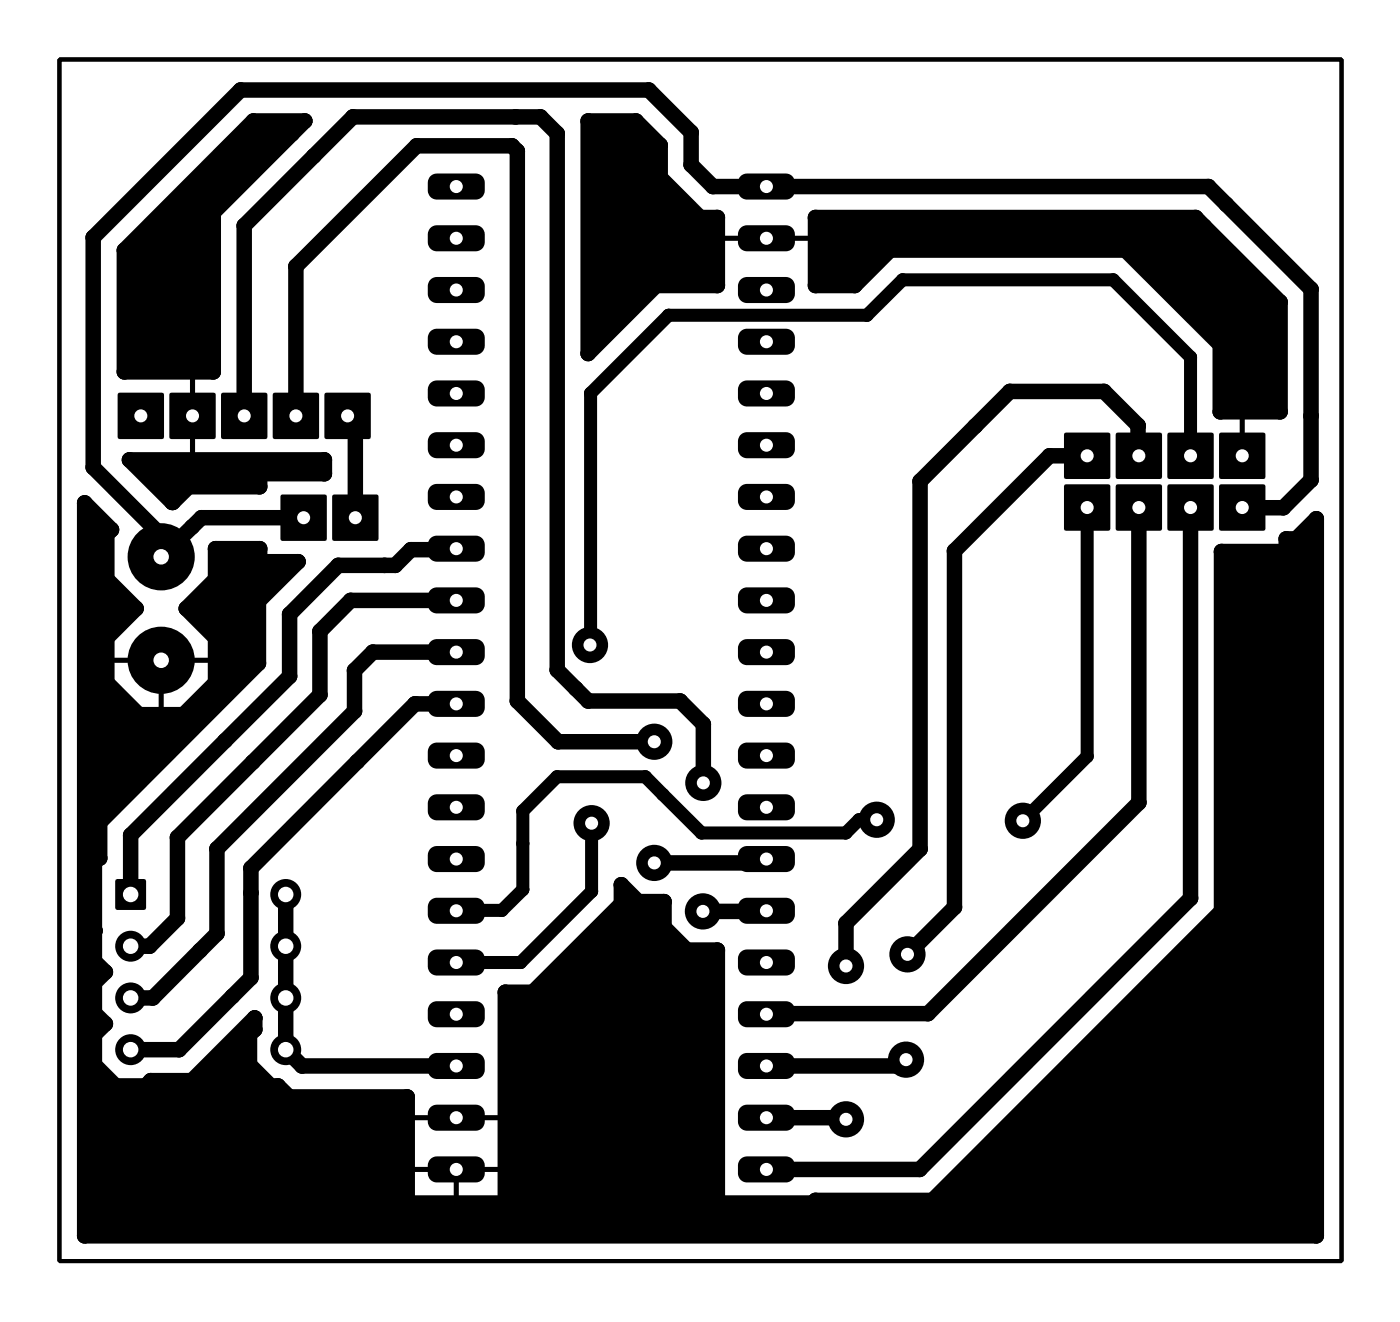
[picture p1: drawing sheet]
<svg xmlns="http://www.w3.org/2000/svg" width="69mm" height="65mm" viewBox="0 0 69 65" stroke-linecap="round" stroke-linejoin="round" font-family="sans-serif">
<g fill="#000">
<path d="M5.8 19.3h2.2v2.2h-2.2z" fill-rule="evenodd"/>
<path d="M8.3 19.3h2.3v2.2h-2.3z" fill-rule="evenodd"/>
<path d="M10.9 19.3h2.2v2.2h-2.2z" fill-rule="evenodd"/>
<path d="M13.4 19.3h2.2v2.2h-2.2z" fill-rule="evenodd"/>
<path d="M16 19.3h2.2v2.2h-2.2z" fill-rule="evenodd"/>
<path d="M21.1 18.8l.3-.1h2a.44 .44 0 0 1 .4 .4v.4a.44 .44 0 0 1-.4 .5h-2a.44 .44 0 0 1-.4-.5v-.5z" fill-rule="evenodd"/>
<path d="M21.1 16.3l.3-.2h2a.44 .44 0 0 1 .4 .5v.4a.44 .44 0 0 1-.4 .4h-2a.44 .44 0 0 1-.4-.4v-.5z" fill-rule="evenodd"/>
<path d="M21.1 13.7l.3-.1h2a.44 .44 0 0 1 .4 .4v.4a.44 .44 0 0 1-.4 .5h-2a.44 .44 0 0 1-.4-.5v-.5z" fill-rule="evenodd"/>
<path d="M21.1 11.2l.3-.1h2a.44 .44 0 0 1 .4 .4v.4a.44 .44 0 0 1-.4 .4h-2a.44 .44 0 0 1-.4-.4v-.5z" fill-rule="evenodd"/>
<path d="M21.1 8.6l.3-.1h2a.44 .44 0 0 1 .4 .5v.4a.44 .44 0 0 1-.4 .4h-2a.44 .44 0 0 1-.4-.4v-.5z" fill-rule="evenodd"/>
<path d="M36.4 8.6l.3-.1h1.9a.44 .44 0 0 1 .5 .5v.4a.44 .44 0 0 1-.5 .4h-1.9a.44 .44 0 0 1-.4-.4v-.5z" fill-rule="evenodd"/>
<path d="M36.4 11.2l.3-.1h1.9a.44 .44 0 0 1 .5 .4v.4a.44 .44 0 0 1-.5 .4h-1.9a.44 .44 0 0 1-.4-.4v-.5z" fill-rule="evenodd"/>
<path d="M36.4 13.7l.3-.1h1.9a.44 .44 0 0 1 .5 .4v.4a.44 .44 0 0 1-.5 .5h-1.9a.44 .44 0 0 1-.4-.5v-.5z" fill-rule="evenodd"/>
<path d="M36.4 16.3l.3-.2h1.9a.44 .44 0 0 1 .5 .5v.4a.44 .44 0 0 1-.5 .4h-1.9a.44 .44 0 0 1-.4-.4v-.5z" fill-rule="evenodd"/>
<path d="M36.4 18.8l.3-.1h1.9a.44 .44 0 0 1 .5 .4v.4a.44 .44 0 0 1-.5 .5h-1.9a.44 .44 0 0 1-.4-.5v-.5z" fill-rule="evenodd"/>
<path d="M13.8 24.3h2.2v2.2h-2.2z" fill-rule="evenodd"/>
<path d="M16.3 24.3h2.3v2.2h-2.3z" fill-rule="evenodd"/>
<path d="M21.1 39.1l.3-.1h2a.44 .44 0 0 1 .4 .4v.4a.44 .44 0 0 1-.4 .5h-2a.44 .44 0 0 1-.4-.5v-.5z" fill-rule="evenodd"/>
<path d="M21.1 36.6l.3-.1h2a.44 .44 0 0 1 .4 .4v.4a.44 .44 0 0 1-.4 .4h-2a.44 .44 0 0 1-.4-.4v-.5z" fill-rule="evenodd"/>
<path d="M21.1 34l.3-.1h2a.44 .44 0 0 1 .4 .5v.4a.44 .44 0 0 1-.4 .4h-2a.44 .44 0 0 1-.4-.4v-.5z" fill-rule="evenodd"/>
<path d="M21.1 31.5l.3-.1h2a.44 .44 0 0 1 .4 .4v.4a.44 .44 0 0 1-.4 .5h-2a.44 .44 0 0 1-.4-.5v-.5z" fill-rule="evenodd"/>
<path d="M21.1 29l.3-.2h2a.44 .44 0 0 1 .4 .5v.4a.44 .44 0 0 1-.4 .4h-2a.44 .44 0 0 1-.4-.4v-.5z" fill-rule="evenodd"/>
<path d="M21.1 26.4l.3-.1h2a.44 .44 0 0 1 .4 .4v.4a.44 .44 0 0 1-.4 .5h-2a.44 .44 0 0 1-.4-.5v-.5z" fill-rule="evenodd"/>
<path d="M21.1 23.9l.3-.1h2a.44 .44 0 0 1 .4 .4v.4a.44 .44 0 0 1-.4 .4h-2a.44 .44 0 0 1-.4-.4v-.5z" fill-rule="evenodd"/>
<path d="M21.1 21.3l.3-.1h2a.44 .44 0 0 1 .4 .5v.4a.44 .44 0 0 1-.4 .4h-2a.44 .44 0 0 1-.4-.4v-.5z" fill-rule="evenodd"/>
<path d="M36.4 21.3l.3-.1h1.9a.44 .44 0 0 1 .5 .5v.4a.44 .44 0 0 1-.5 .4h-1.9a.44 .44 0 0 1-.4-.4v-.5z" fill-rule="evenodd"/>
<path d="M36.4 23.9l.3-.1h1.9a.44 .44 0 0 1 .5 .4v.4a.44 .44 0 0 1-.5 .4h-1.9a.44 .44 0 0 1-.4-.4v-.5z" fill-rule="evenodd"/>
<path d="M36.4 26.4l.3-.1h1.9a.44 .44 0 0 1 .5 .4v.4a.44 .44 0 0 1-.5 .5h-1.9a.44 .44 0 0 1-.4-.5v-.5z" fill-rule="evenodd"/>
<path d="M36.4 29l.3-.2h1.9a.44 .44 0 0 1 .5 .5v.4a.44 .44 0 0 1-.5 .4h-1.9a.44 .44 0 0 1-.4-.4v-.5z" fill-rule="evenodd"/>
<path d="M36.4 31.5l.3-.1h1.9a.44 .44 0 0 1 .5 .4v.4a.44 .44 0 0 1-.5 .5h-1.9a.44 .44 0 0 1-.4-.5v-.5z" fill-rule="evenodd"/>
<path d="M36.4 34l.3-.1h1.9a.44 .44 0 0 1 .5 .5v.4a.44 .44 0 0 1-.5 .4h-1.9a.44 .44 0 0 1-.4-.4v-.5z" fill-rule="evenodd"/>
<path d="M36.4 36.6l.3-.1h1.9a.44 .44 0 0 1 .5 .4v.4a.44 .44 0 0 1-.5 .4h-1.9a.44 .44 0 0 1-.4-.4v-.5z" fill-rule="evenodd"/>
<path d="M36.4 39.1l.3-.1h1.9a.44 .44 0 0 1 .5 .4v.4a.44 .44 0 0 1-.5 .5h-1.9a.44 .44 0 0 1-.4-.5v-.5z" fill-rule="evenodd"/>
<path d="M52.3 21.3h2.2v2.2h-2.2z" fill-rule="evenodd"/>
<path d="M52.3 23.8h2.2v2.2h-2.2z" fill-rule="evenodd"/>
<path d="M54.8 21.3h2.3v2.2h-2.3z" fill-rule="evenodd"/>
<path d="M54.8 23.8h2.3v2.2h-2.3z" fill-rule="evenodd"/>
<path d="M57.4 21.3h2.2v2.2h-2.2z" fill-rule="evenodd"/>
<path d="M57.4 23.8h2.2v2.2h-2.2z" fill-rule="evenodd"/>
<path d="M59.9 21.3h2.2v2.2h-2.2z" fill-rule="evenodd"/>
<path d="M59.9 23.8h2.2v2.2h-2.2z" fill-rule="evenodd"/>
<path d="M5.7 43.2h1.4v1.4h-1.4z" fill-rule="evenodd"/>
<path d="M21.1 56.9l.3-.1h2a.44 .44 0 0 1 .4 .4v.4a.44 .44 0 0 1-.4 .5h-2a.44 .44 0 0 1-.4-.5v-.5z" fill-rule="evenodd"/>
<path d="M21.1 54.4l.3-.2h2a.44 .44 0 0 1 .4 .5v.4a.44 .44 0 0 1-.4 .4h-2a.44 .44 0 0 1-.4-.4v-.5z" fill-rule="evenodd"/>
<path d="M21.1 51.8l.3-.1h2a.44 .44 0 0 1 .4 .4v.4a.44 .44 0 0 1-.4 .5h-2a.44 .44 0 0 1-.4-.5v-.5z" fill-rule="evenodd"/>
<path d="M21.1 49.3l.3-.1h2a.44 .44 0 0 1 .4 .4v.4a.44 .44 0 0 1-.4 .4h-2a.44 .44 0 0 1-.4-.4v-.5z" fill-rule="evenodd"/>
<path d="M21.1 46.7l.3-.1h2a.44 .44 0 0 1 .4 .5v.4a.44 .44 0 0 1-.4 .4h-2a.44 .44 0 0 1-.4-.4v-.5z" fill-rule="evenodd"/>
<path d="M21.1 44.2l.3-.1h2a.44 .44 0 0 1 .4 .4v.4a.44 .44 0 0 1-.4 .5h-2a.44 .44 0 0 1-.4-.5v-.5z" fill-rule="evenodd"/>
<path d="M21.1 41.7l.3-.2h2a.44 .44 0 0 1 .4 .5v.4a.44 .44 0 0 1-.4 .4h-2a.44 .44 0 0 1-.4-.4v-.5z" fill-rule="evenodd"/>
<path d="M36.4 41.7l.3-.2h1.9a.44 .44 0 0 1 .5 .5v.4a.44 .44 0 0 1-.5 .4h-1.9a.44 .44 0 0 1-.4-.4v-.5z" fill-rule="evenodd"/>
<path d="M36.4 44.2l.3-.1h1.9a.44 .44 0 0 1 .5 .4v.4a.44 .44 0 0 1-.5 .5h-1.9a.44 .44 0 0 1-.4-.5v-.5z" fill-rule="evenodd"/>
<path d="M36.4 46.7l.3-.1h1.9a.44 .44 0 0 1 .5 .5v.4a.44 .44 0 0 1-.5 .4h-1.9a.44 .44 0 0 1-.4-.4v-.5z" fill-rule="evenodd"/>
<path d="M36.4 49.3l.3-.1h1.9a.44 .44 0 0 1 .5 .4v.4a.44 .44 0 0 1-.5 .4h-1.9a.44 .44 0 0 1-.4-.4v-.5z" fill-rule="evenodd"/>
<path d="M36.4 51.8l.3-.1h1.9a.44 .44 0 0 1 .5 .4v.4a.44 .44 0 0 1-.5 .5h-1.9a.44 .44 0 0 1-.4-.5v-.5z" fill-rule="evenodd"/>
<path d="M36.4 54.4l.3-.2h1.9a.44 .44 0 0 1 .5 .5v.4a.44 .44 0 0 1-.5 .4h-1.9a.44 .44 0 0 1-.4-.4v-.5z" fill-rule="evenodd"/>
<path d="M36.4 56.9l.3-.1h1.9a.44 .44 0 0 1 .5 .4v.4a.44 .44 0 0 1-.5 .5h-1.9a.44 .44 0 0 1-.4-.5v-.5z" fill-rule="evenodd"/>
<circle cx="4.6" cy="11.7" r=".38"/>
<circle cx="11.8" cy="4.4" r=".38"/>
<circle cx="12" cy="11.1" r=".38"/>
<circle cx="14.5" cy="13.1" r=".38"/>
<circle cx="15.4" cy="7.7" r=".38"/>
<circle cx="17.3" cy="5.7" r=".38"/>
<circle cx="20.5" cy="7.2" r=".38"/>
<circle cx="25.2" cy="7.2" r=".38"/>
<circle cx="25.3" cy="5.7" r=".38"/>
<circle cx="25.4" cy="7.4" r=".38"/>
<circle cx="26.6" cy="5.7" r=".38"/>
<circle cx="27.4" cy="6.6" r=".38"/>
<circle cx="29" cy="19.3" r=".32"/>
<circle cx="31.9" cy="4.4" r=".38"/>
<circle cx="32.8" cy="15.5" r=".32"/>
<circle cx="34" cy="6.5" r=".38"/>
<circle cx="34" cy="8.1" r=".38"/>
<circle cx="35" cy="9.2" r=".38"/>
<circle cx="42.6" cy="15.5" r=".32"/>
<circle cx="44.3" cy="13.7" r=".32"/>
<circle cx="49.6" cy="19.2" r=".38"/>
<circle cx="54.2" cy="19.2" r=".38"/>
<circle cx="54.7" cy="13.7" r=".32"/>
<circle cx="58.5" cy="17.5" r=".32"/>
<circle cx="59.4" cy="9.2" r=".38"/>
<circle cx="60.3" cy="10" r=".38"/>
<circle cx="64.4" cy="14.2" r=".38"/>
<circle cx="4.6" cy="22.9" r=".38"/>
<circle cx="7.9" cy="27.3" r="1.65"/>
<circle cx="7.9" cy="32.4" r="1.65"/>
<circle cx="7.9" cy="26.3" r=".38"/>
<circle cx="9.4" cy="25.9" r=".38"/>
<circle cx="9.9" cy="25.4" r=".38"/>
<circle cx="11.1" cy="36.4" r=".38"/>
<circle cx="12.4" cy="37.4" r=".38"/>
<circle cx="14.2" cy="30.2" r=".38"/>
<circle cx="14.2" cy="33.2" r=".38"/>
<circle cx="15.7" cy="34.1" r=".38"/>
<circle cx="15.7" cy="31" r=".38"/>
<circle cx="16.6" cy="27.8" r=".38"/>
<circle cx="17.2" cy="29.5" r=".38"/>
<circle cx="17.4" cy="32.9" r=".38"/>
<circle cx="17.4" cy="34.9" r=".38"/>
<circle cx="17.5" cy="20.8" r=".38"/>
<circle cx="17.5" cy="37.4" r=".38"/>
<circle cx="18.3" cy="32" r=".38"/>
<circle cx="18.9" cy="27.8" r=".38"/>
<circle cx="19.4" cy="27.8" r=".38"/>
<circle cx="20.2" cy="27" r=".38"/>
<circle cx="20.4" cy="34.6" r=".38"/>
<circle cx="22.4" cy="27" r=".38"/>
<circle cx="25.4" cy="34.4" r=".38"/>
<circle cx="25.7" cy="39.8" r=".32"/>
<circle cx="27.4" cy="38.1" r=".32"/>
<circle cx="27.4" cy="32.9" r=".38"/>
<circle cx="27.4" cy="36.4" r=".38"/>
<circle cx="28.3" cy="33.8" r=".38"/>
<circle cx="28.9" cy="34.4" r=".38"/>
<circle cx="29" cy="31.7" r=".89"/>
<circle cx="29" cy="31.6" r=".32"/>
<circle cx="31.7" cy="38.1" r=".32"/>
<circle cx="32.1" cy="36.4" r=".89"/>
<circle cx="32.6" cy="39" r=".32"/>
<circle cx="33.4" cy="34.4" r=".38"/>
<circle cx="34.6" cy="38.4" r=".89"/>
<circle cx="34.6" cy="35.6" r=".38"/>
<circle cx="45.2" cy="23.6" r=".38"/>
<circle cx="46.9" cy="27" r=".38"/>
<circle cx="47.9" cy="20.9" r=".38"/>
<circle cx="51.6" cy="22.4" r=".38"/>
<circle cx="53.4" cy="37.1" r=".32"/>
<circle cx="55.9" cy="22.3" r=".38"/>
<circle cx="55.9" cy="20.9" r=".38"/>
<circle cx="56" cy="39.4" r=".38"/>
<circle cx="61" cy="24.9" r=".38"/>
<circle cx="63.1" cy="24.9" r=".38"/>
<circle cx="64.4" cy="23.6" r=".38"/>
<circle cx="64.4" cy="20.4" r=".38"/>
<circle cx="6.4" cy="46.5" r=".76"/>
<circle cx="6.4" cy="49" r=".76"/>
<circle cx="6.4" cy="51.5" r=".76"/>
<circle cx="6.4" cy="41" r=".38"/>
<circle cx="7.3" cy="46.5" r=".38"/>
<circle cx="7.5" cy="49" r=".38"/>
<circle cx="8.7" cy="45.1" r=".38"/>
<circle cx="8.7" cy="41.1" r=".38"/>
<circle cx="8.8" cy="51.5" r=".38"/>
<circle cx="9.8" cy="46.7" r=".38"/>
<circle cx="10.7" cy="45.8" r=".38"/>
<circle cx="10.7" cy="41.7" r=".38"/>
<circle cx="11.4" cy="48.9" r=".38"/>
<circle cx="12.3" cy="48" r=".38"/>
<circle cx="12.3" cy="42.6" r=".38"/>
<circle cx="12.3" cy="43.8" r=".38"/>
<circle cx="14" cy="51.5" r=".76"/>
<circle cx="14" cy="49" r=".76"/>
<circle cx="14" cy="46.5" r=".76"/>
<circle cx="14" cy="43.9" r=".76"/>
<circle cx="14" cy="46.1" r=".38"/>
<circle cx="14.1" cy="46.2" r=".38"/>
<circle cx="14.8" cy="52.3" r=".38"/>
<circle cx="22.4" cy="44.7" r=".32"/>
<circle cx="24.7" cy="44.7" r=".32"/>
<circle cx="25.6" cy="47.3" r=".32"/>
<circle cx="25.7" cy="43.7" r=".32"/>
<circle cx="25.7" cy="41.4" r=".32"/>
<circle cx="29.1" cy="40.4" r=".89"/>
<circle cx="29.1" cy="43.8" r=".32"/>
<circle cx="32.1" cy="42.4" r=".89"/>
<circle cx="34.5" cy="40.9" r=".32"/>
<circle cx="34.5" cy="44.8" r=".89"/>
<circle cx="37.5" cy="42.4" r=".38"/>
<circle cx="37.6" cy="44.7" r=".38"/>
<circle cx="37.7" cy="49.8" r=".38"/>
<circle cx="41.5" cy="54.9" r=".38"/>
<circle cx="41.6" cy="40.9" r=".32"/>
<circle cx="41.6" cy="55" r=".89"/>
<circle cx="41.6" cy="47.4" r=".89"/>
<circle cx="41.6" cy="45.3" r=".38"/>
<circle cx="42.2" cy="40.2" r=".32"/>
<circle cx="43.1" cy="40.3" r=".89"/>
<circle cx="44.2" cy="52.3" r=".38"/>
<circle cx="44.5" cy="52" r=".89"/>
<circle cx="44.6" cy="46.9" r=".89"/>
<circle cx="44.6" cy="46.9" r=".76"/>
<circle cx="45.2" cy="57.4" r=".38"/>
<circle cx="45.2" cy="41.7" r=".38"/>
<circle cx="45.6" cy="49.8" r=".38"/>
<circle cx="46.9" cy="44.5" r=".38"/>
<circle cx="50.3" cy="40.3" r=".89"/>
<circle cx="58.5" cy="44.1" r=".38"/>
</g>
<path d="M2.9 2.9h63v59h-63z" fill="none" stroke="#000" stroke-width=".2"/>
<g fill="none" stroke="#000" stroke-width=".76">
<path d="M12 20.4v-9.3l5.3-5.4h9.3l.8 .9v26.3l1.5 1.5h4.5l1.2 1.2v2.8M14.5 20.4v-7.3l6-5.9h4.7l.2 .2v27l2 2h4.7M17.1 20.4l.4 .4v4.6M22.4 26.9l-2.2 .1-.8 .8h-2.8l-2.4 2.4v3l-7.8 7.8v2.9M22.4 29.5h-5.2l-1.5 1.5v3.1l-7 7v4l-1.4 1.4h-.9M22.4 32h-4.1l-.9 .9v2l-6.7 6.8v4.1l-3.2 3.2h-1.1M22.4 34.6h-2l-8.1 8v5.4l-3.5 3.5h-2.4M53.4 22.4h-1.8l-4.7 4.6v17.5l-2.3 2.4M56 24.9v14.5l-10.4 10.4h-7.9M56 22.4l-.1-1.5-1.7-1.7h-4.6l-4.4 4.4v18.1l-3.6 3.6v2.1M58.5 24.9v19.2l-13.3 13.3h-7.5M61 24.9h.1"/>
<path d="M61 24.9h2.1l1.3-1.3v-9.4l-5-5h-24.4l-1-1.1v-1.6l-2.1-2.1h-20.1l-7.2 7.3v11.2l3.3 3.4v1l2-1.9h5M14 43.9v7.6l.8 .8h7.6M37.7 54.9h3.8l.1 .1M37.7 42.2l-.2 .2h-5.4M37.7 44.7h-3.2M44.5 52l-.3 .3h-6.5"/>
</g>
<path d="M53.4 24.9v12.2l-3.1 3.2M58.5 22.4v-4.9l-3.8-3.8h-10.4l-1.7 1.8h-9.8l-3.8 3.8v12.4M29.1 40.4v3.4l-3.5 3.5h-3.2M43.1 40.2h-.9l-.6 .7h-7.1l-2.8-2.8h-4.3l-1.7 1.7v3.9l-1 1h-2.3" fill="none" stroke="#000" stroke-width=".64"/>
<circle cx="44.6" cy="46.9" r=".32" fill="#fff"/>
<circle cx="44.5" cy="52" r=".76" fill="#000"/>
<circle cx="44.5" cy="52" r=".32" fill="#fff"/>
<circle cx="29" cy="31.7" r=".76" fill="#000"/>
<circle cx="29" cy="31.7" r=".32" fill="#fff"/>
<circle cx="29.1" cy="40.4" r=".76" fill="#000"/>
<circle cx="29.1" cy="40.4" r=".32" fill="#fff"/>
<circle cx="41.6" cy="55" r=".76" fill="#000"/>
<circle cx="41.6" cy="55" r=".32" fill="#fff"/>
<circle cx="41.6" cy="47.4" r=".76" fill="#000"/>
<circle cx="41.6" cy="47.4" r=".32" fill="#fff"/>
<circle cx="50.3" cy="40.3" r=".76" fill="#000"/>
<circle cx="50.3" cy="40.3" r=".32" fill="#fff"/>
<circle cx="43.1" cy="40.3" r=".76" fill="#000"/>
<circle cx="43.1" cy="40.2" r=".32" fill="#fff"/>
<circle cx="32.1" cy="36.4" r=".76" fill="#000"/>
<circle cx="32.1" cy="36.4" r=".32" fill="#fff"/>
<circle cx="32.1" cy="42.4" r=".76" fill="#000"/>
<circle cx="32.1" cy="42.4" r=".32" fill="#fff"/>
<circle cx="34.6" cy="38.4" r=".76" fill="#000"/>
<circle cx="34.6" cy="38.4" r=".32" fill="#fff"/>
<circle cx="34.5" cy="44.8" r=".76" fill="#000"/>
<circle cx="34.5" cy="44.7" r=".32" fill="#fff"/>
<g fill="#000">
<path d="M12.4 5.9h2.6l-4.5 4.5v7.9h-4.4v-6z" fill-rule="evenodd"/>
<path d="M28.9 5.9h2.3l1.2 1.2v1.6l2 2h.8v3.3h-3l-3.3 3.4z" fill-rule="evenodd"/>
<path d="M40.1 10.7h18.6l4.2 4.1v5.4h-2.9v-3.3l-4.7-4.6h-11.6l-1.7 1.7h-1.9z" fill-rule="evenodd"/>
<path d="M4.2 24.7l1.3 1.3-.3 .2v2.2l1.5 1.5-1.5 1.4v2.2l1.6 1.6h2.2l1.6-1.6v-2.2l-1.5-1.4 1.5-1.5v-1.5h2.2v.7h1.8l-1.9 1.9v3.1l-7.8 7.8v1.7h-.3v5.1l.6 .5-.6 .6v1.4l.6 .6-.6 .5v1.5l1.1 1h1.5l.2-.2h2l3.1-3.1v.5l-.2 .3v1.5l1 1h.4l.5 .6h5.8v5.2h4.8v-10.4h1.4l4.3-4.3v-1l.9 .9h1.2v1.2l1.1 1.1h1.5v12.5h4.9v-.2h5.7l14.2-14.2v-17.6h3.2v-.6h.5l1-1v35.2h-60.5z" fill-rule="evenodd"/>
<path d="M6.4 22.6h9.5v.7h-3.1v.6h-3.5l-.8 .8z" fill-rule="evenodd"/>
<circle cx="6.1" cy="18.3" r=".38"/>
<circle cx="6.1" cy="12.3" r=".38"/>
<circle cx="9.5" cy="18.3" r=".12"/>
<circle cx="10.5" cy="10.4" r=".38"/>
<circle cx="10.5" cy="18.3" r=".38"/>
<circle cx="12.4" cy="5.9" r=".38"/>
<circle cx="14.3" cy="6.6" r=".38"/>
<circle cx="15" cy="5.9" r=".38"/>
<circle cx="28.9" cy="17.4" r=".38"/>
<circle cx="28.9" cy="5.9" r=".38"/>
<circle cx="31.2" cy="5.9" r=".38"/>
<circle cx="32.2" cy="14" r=".38"/>
<circle cx="32.4" cy="7.1" r=".38"/>
<circle cx="32.4" cy="8.7" r=".38"/>
<circle cx="34.4" cy="10.7" r=".38"/>
<circle cx="35.2" cy="14" r=".38"/>
<circle cx="35.2" cy="10.7" r=".38"/>
<circle cx="35.2" cy="11.7" r=".12"/>
<circle cx="40.1" cy="14" r=".38"/>
<circle cx="40.1" cy="10.7" r=".38"/>
<circle cx="40.1" cy="11.7" r=".12"/>
<circle cx="42" cy="14" r=".38"/>
<circle cx="43.7" cy="12.3" r=".38"/>
<circle cx="55.3" cy="12.3" r=".38"/>
<circle cx="58.7" cy="10.7" r=".38"/>
<circle cx="59.2" cy="11.1" r=".38"/>
<circle cx="60" cy="16.9" r=".38"/>
<circle cx="62.9" cy="14.8" r=".38"/>
<circle cx="4.2" cy="24.7" r=".38"/>
<circle cx="5.2" cy="33.5" r=".38"/>
<circle cx="5.2" cy="28.4" r=".38"/>
<circle cx="5.2" cy="26.2" r=".38"/>
<circle cx="5.2" cy="31.3" r=".38"/>
<circle cx="5.2" cy="32.4" r=".12"/>
<circle cx="5.5" cy="26" r=".38"/>
<circle cx="6.4" cy="22.6" r=".38"/>
<circle cx="6.7" cy="29.9" r=".38"/>
<circle cx="6.8" cy="35.1" r=".38"/>
<circle cx="7.9" cy="27.3" r="1.52"/>
<circle cx="7.9" cy="35.1" r=".12"/>
<circle cx="8.5" cy="24.7" r=".38"/>
<circle cx="9" cy="35.1" r=".38"/>
<circle cx="9.1" cy="29.9" r=".38"/>
<circle cx="9.3" cy="23.9" r=".38"/>
<circle cx="9.5" cy="22.6" r=".12"/>
<circle cx="10.6" cy="26.9" r=".38"/>
<circle cx="10.6" cy="31.3" r=".38"/>
<circle cx="10.6" cy="28.4" r=".38"/>
<circle cx="10.6" cy="33.5" r=".38"/>
<circle cx="10.6" cy="32.4" r=".12"/>
<circle cx="12.7" cy="32.6" r=".38"/>
<circle cx="12.7" cy="29.5" r=".38"/>
<circle cx="12.8" cy="23.9" r=".38"/>
<circle cx="12.8" cy="23.3" r=".38"/>
<circle cx="12.8" cy="26.9" r=".38"/>
<circle cx="12.8" cy="27.6" r=".38"/>
<circle cx="14.6" cy="27.6" r=".38"/>
<circle cx="15.9" cy="23.3" r=".38"/>
<circle cx="15.9" cy="22.6" r=".38"/>
<circle cx="60" cy="20.2" r=".38"/>
<circle cx="60" cy="27.1" r=".38"/>
<circle cx="61" cy="20.2" r=".12"/>
<circle cx="62.9" cy="20.2" r=".38"/>
<circle cx="63.2" cy="26.5" r=".38"/>
<circle cx="63.2" cy="27.1" r=".38"/>
<circle cx="63.7" cy="26.5" r=".38"/>
<circle cx="64.7" cy="25.5" r=".38"/>
<circle cx="4.6" cy="45.7" r=".38"/>
<circle cx="4.6" cy="47.2" r=".38"/>
<circle cx="4.6" cy="50.8" r=".38"/>
<circle cx="4.6" cy="49.7" r=".38"/>
<circle cx="4.6" cy="42.1" r=".38"/>
<circle cx="4.6" cy="52.3" r=".38"/>
<circle cx="4.6" cy="48.3" r=".38"/>
<circle cx="4.7" cy="45.7" r=".38"/>
<circle cx="4.9" cy="42.1" r=".38"/>
<circle cx="4.9" cy="40.4" r=".38"/>
<circle cx="5.2" cy="50.3" r=".38"/>
<circle cx="5.2" cy="47.7" r=".38"/>
<circle cx="5.7" cy="53.3" r=".38"/>
<circle cx="7.2" cy="53.3" r=".38"/>
<circle cx="7.4" cy="53.1" r=".38"/>
<circle cx="9.4" cy="53.1" r=".38"/>
<circle cx="12.3" cy="50.8" r=".38"/>
<circle cx="12.3" cy="52.3" r=".38"/>
<circle cx="12.5" cy="50" r=".38"/>
<circle cx="12.5" cy="50.5" r=".38"/>
<circle cx="13.3" cy="53.3" r=".38"/>
<circle cx="13.7" cy="53.3" r=".38"/>
<circle cx="14.2" cy="53.9" r=".38"/>
<circle cx="20" cy="53.9" r=".38"/>
<circle cx="20" cy="59.1" r=".38"/>
<circle cx="20" cy="54.9" r=".12"/>
<circle cx="20" cy="57.4" r=".12"/>
<circle cx="22.4" cy="59.1" r=".12"/>
<circle cx="24.8" cy="59.1" r=".38"/>
<circle cx="24.8" cy="48.7" r=".38"/>
<circle cx="24.8" cy="54.9" r=".12"/>
<circle cx="24.8" cy="57.4" r=".12"/>
<circle cx="26.2" cy="48.7" r=".38"/>
<circle cx="30.5" cy="44.4" r=".38"/>
<circle cx="30.5" cy="43.4" r=".38"/>
<circle cx="31.4" cy="44.3" r=".38"/>
<circle cx="32.6" cy="45.5" r=".38"/>
<circle cx="32.6" cy="44.3" r=".38"/>
<circle cx="33.7" cy="46.6" r=".38"/>
<circle cx="35.2" cy="59.1" r=".38"/>
<circle cx="35.2" cy="46.6" r=".38"/>
<circle cx="40.1" cy="58.9" r=".38"/>
<circle cx="40.1" cy="59.1" r=".38"/>
<circle cx="45.8" cy="58.9" r=".38"/>
<circle cx="60" cy="44.7" r=".38"/>
<circle cx="4.2" cy="60.7" r=".38"/>
<circle cx="64.7" cy="60.7" r=".38"/>
</g>
<path d="M12.4 5.9h2.6l-4.5 4.5v7.9h-4.4v-6zM28.9 5.9h2.3l1.2 1.2v1.6l2 2h.8v3.3h-3l-3.3 3.4zM40.1 10.7h18.6l4.2 4.1v5.4h-2.9v-3.3l-4.7-4.6h-11.6l-1.7 1.7h-1.9zM4.2 24.7l1.3 1.3-.3 .2v2.2l1.5 1.5-1.5 1.4v2.2l1.6 1.6h2.2l1.6-1.6v-2.2l-1.5-1.4 1.5-1.5v-1.5h2.2v.7h1.8l-1.9 1.9v3.1l-7.8 7.8v1.7h-.3v5.1l.6 .5-.6 .6v1.4l.6 .6-.6 .5v1.5l1.1 1h1.5l.2-.2h2l3.1-3.1v.5l-.2 .3v1.5l1 1h.4l.5 .6h5.8v5.2h4.8v-10.4h1.4l4.3-4.3v-1l.9 .9h1.2v1.2l1.1 1.1h1.5v12.5h4.9v-.2h5.7l14.2-14.2v-17.6h3.2v-.6h.5l1-1v35.2h-60.5zM6.4 22.6h9.5v.7h-3.1v.6h-3.5l-.8 .8zM4.6 45.7h.1M12.5 50h.1" fill="none" stroke="#000" stroke-width=".76"/>
<path d="M9.5 18.3v4.3M35.2 11.7h4.9M5.2 32.4h5.4M7.9 32.4v2.7M61 20.2v2.2M20 57.4h4.8M20 54.9h4.8M22.4 57.4v1.7" fill="none" stroke="#000" stroke-width=".25"/>
<circle cx="7.9" cy="27.3" r=".38" fill="#fff"/>
<circle cx="7.9" cy="32.4" r="1.52" fill="#000"/>
<circle cx="7.9" cy="32.4" r=".38" fill="#fff"/>
<path d="M36.5 8.7l.2-.1 2 .1 .2 .1v.7l-.3 .2h-2l-.2-.3v-.4z" fill-rule="evenodd" fill="#000"/>
<circle cx="37.7" cy="9.2" r=".32" fill="#fff"/>
<path d="M36.5 11.3l.2-.1h2l.2 .2v.6l-.3 .2h-2l-.2-.2v-.5z" fill-rule="evenodd" fill="#000"/>
<circle cx="37.7" cy="11.7" r=".32" fill="#fff"/>
<path d="M36.5 13.8l2.2-.1 .2 .2v.7l-.3 .1h-2l-.2-.1v-.2v-.4z" fill-rule="evenodd" fill="#000"/>
<circle cx="37.7" cy="14.2" r=".32" fill="#fff"/>
<path d="M36.5 16.3h2.2l.2 .2v.6l-.3 .2h-2l-.2-.2v-.1v-.5z" fill-rule="evenodd" fill="#000"/>
<circle cx="37.7" cy="16.8" r=".32" fill="#fff"/>
<path d="M36.5 18.9l2.2-.1 .2 .2v.6l-.3 .2h-2l-.2-.1v-.2v-.5z" fill-rule="evenodd" fill="#000"/>
<circle cx="37.7" cy="19.3" r=".32" fill="#fff"/>
<path d="M36.5 21.4l.2-.1 2 .1 .2 .1v.7l-.3 .2h-2l-.2-.3v-.4z" fill-rule="evenodd" fill="#000"/>
<circle cx="37.7" cy="21.9" r=".32" fill="#fff"/>
<path d="M36.5 24l.2-.1h2l.2 .2v.6l-.3 .2h-2l-.2-.2v-.5z" fill-rule="evenodd" fill="#000"/>
<circle cx="37.7" cy="24.4" r=".32" fill="#fff"/>
<path d="M36.5 26.5l2.2-.1 .2 .2v.7l-.3 .1h-2l-.2-.1v-.2v-.4z" fill-rule="evenodd" fill="#000"/>
<circle cx="37.7" cy="26.9" r=".32" fill="#fff"/>
<path d="M36.5 29.1l.2-.1h2l.2 .2v.6l-.3 .2h-2l-.2-.3v-.4z" fill-rule="evenodd" fill="#000"/>
<circle cx="37.7" cy="29.5" r=".32" fill="#fff"/>
<path d="M36.5 31.6l.2-.1h2l.2 .2v.6l-.3 .2h-2l-.2-.2v-.5z" fill-rule="evenodd" fill="#000"/>
<circle cx="37.7" cy="32" r=".32" fill="#fff"/>
<path d="M36.5 34.1l.2-.1 2 .1 .2 .1v.7l-.3 .2h-2l-.2-.3v-.4z" fill-rule="evenodd" fill="#000"/>
<circle cx="37.7" cy="34.6" r=".32" fill="#fff"/>
<path d="M36.5 36.6h2.2l.2 .2v.6l-.3 .2h-2l-.2-.1v-.2v-.5z" fill-rule="evenodd" fill="#000"/>
<circle cx="37.7" cy="37.1" r=".32" fill="#fff"/>
<path d="M36.5 39.2l.2-.1h2l.2 .2v.7l-.3 .1h-2l-.2-.2v-.5z" fill-rule="evenodd" fill="#000"/>
<circle cx="37.7" cy="39.6" r=".32" fill="#fff"/>
<path d="M36.5 41.8l.2-.1h2l.2 .2v.6l-.3 .2h-2l-.2-.3v-.4z" fill-rule="evenodd" fill="#000"/>
<circle cx="37.7" cy="42.2" r=".32" fill="#fff"/>
<path d="M36.5 44.3l2.2-.1 .2 .2v.6l-.3 .2h-2l-.2-.1v-.2v-.5z" fill-rule="evenodd" fill="#000"/>
<circle cx="37.7" cy="44.7" r=".32" fill="#fff"/>
<path d="M36.5 46.8l.2-.1 2 .1 .2 .1v.7l-.3 .2h-2l-.2-.3v-.4z" fill-rule="evenodd" fill="#000"/>
<circle cx="37.7" cy="47.3" r=".32" fill="#fff"/>
<path d="M36.5 49.3h2.2l.2 .2v.6l-.3 .2h-2l-.2-.1v-.2v-.5z" fill-rule="evenodd" fill="#000"/>
<circle cx="37.7" cy="49.8" r=".32" fill="#fff"/>
<path d="M36.5 51.9l.2-.1h2l.2 .2v.7l-.3 .1h-2l-.2-.2v-.5z" fill-rule="evenodd" fill="#000"/>
<circle cx="37.7" cy="52.3" r=".32" fill="#fff"/>
<path d="M36.5 54.5l.2-.1h2l.2 .2v.6l-.3 .2h-2l-.2-.3v-.4z" fill-rule="evenodd" fill="#000"/>
<circle cx="37.7" cy="54.9" r=".32" fill="#fff"/>
<path d="M36.5 57l.2-.1h2l.2 .2v.6l-.3 .2h-2l-.2-.2v-.5z" fill-rule="evenodd" fill="#000"/>
<circle cx="37.7" cy="57.4" r=".32" fill="#fff"/>
<path d="M21.2 57l.2-.1h2l.3 .2v.6l-.3 .2h-2l-.2-.2-.1-.5z" fill-rule="evenodd" fill="#000"/>
<circle cx="22.4" cy="57.4" r=".32" fill="#fff"/>
<path d="M21.2 54.5l.2-.1h2l.3 .2v.6l-.3 .2h-2l-.2-.3-.1-.4z" fill-rule="evenodd" fill="#000"/>
<circle cx="22.4" cy="54.9" r=".32" fill="#fff"/>
<path d="M21.2 51.9l.2-.1h2l.3 .2v.7l-.3 .1h-2l-.2-.2-.1-.5z" fill-rule="evenodd" fill="#000"/>
<circle cx="22.4" cy="52.3" r=".32" fill="#fff"/>
<path d="M21.2 49.4l.2-.1h2l.3 .2v.6l-.3 .2h-2l-.2-.2-.1-.5z" fill-rule="evenodd" fill="#000"/>
<circle cx="22.4" cy="49.8" r=".32" fill="#fff"/>
<path d="M21.2 46.8l.2-.1 2 .1 .3 .1v.7l-.3 .2h-2l-.2-.3-.1-.4z" fill-rule="evenodd" fill="#000"/>
<circle cx="22.4" cy="47.3" r=".32" fill="#fff"/>
<path d="M21.3 44.3l2.1-.1 .3 .2v.6l-.3 .2h-2l-.2-.1-.1-.2 .1-.5z" fill-rule="evenodd" fill="#000"/>
<circle cx="22.4" cy="44.7" r=".32" fill="#fff"/>
<path d="M21.3 41.7h2.1l.3 .2v.6l-.3 .2h-2l-.2-.1-.1-.2 .1-.5z" fill-rule="evenodd" fill="#000"/>
<circle cx="22.4" cy="42.2" r=".32" fill="#fff"/>
<path d="M21.2 39.2l.2-.1h2l.3 .2v.7l-.3 .1h-2l-.2-.2-.1-.5z" fill-rule="evenodd" fill="#000"/>
<circle cx="22.4" cy="39.6" r=".32" fill="#fff"/>
<path d="M21.2 36.7l.2-.1h2l.3 .2v.6l-.3 .2h-2l-.2-.2-.1-.5z" fill-rule="evenodd" fill="#000"/>
<circle cx="22.4" cy="37.1" r=".32" fill="#fff"/>
<path d="M21.2 34.1l.2-.1 2 .1 .3 .1v.7l-.3 .2h-2l-.2-.3-.1-.4z" fill-rule="evenodd" fill="#000"/>
<circle cx="22.4" cy="34.6" r=".32" fill="#fff"/>
<path d="M21.2 31.6l.2-.1h2l.3 .2v.6l-.3 .2h-2l-.2-.2-.1-.5z" fill-rule="evenodd" fill="#000"/>
<circle cx="22.4" cy="32" r=".32" fill="#fff"/>
<path d="M21.2 29.1l.2-.1h2l.3 .2v.6l-.3 .2h-2l-.2-.3-.1-.4z" fill-rule="evenodd" fill="#000"/>
<circle cx="22.4" cy="29.5" r=".32" fill="#fff"/>
<path d="M21.2 26.5l.2-.1h2l.3 .2v.7l-.3 .1h-2l-.2-.2-.1-.5z" fill-rule="evenodd" fill="#000"/>
<circle cx="22.4" cy="26.9" r=".32" fill="#fff"/>
<path d="M21.2 24l.2-.1h2l.3 .2v.6l-.3 .2h-2l-.2-.2-.1-.5z" fill-rule="evenodd" fill="#000"/>
<circle cx="22.4" cy="24.4" r=".32" fill="#fff"/>
<path d="M21.2 21.4l.2-.1 2 .1 .3 .1v.7l-.3 .2h-2l-.2-.3-.1-.4z" fill-rule="evenodd" fill="#000"/>
<circle cx="22.4" cy="21.9" r=".32" fill="#fff"/>
<path d="M21.3 18.9l2.1-.1 .3 .2v.6l-.3 .2h-2l-.2-.1-.1-.2 .1-.5z" fill-rule="evenodd" fill="#000"/>
<circle cx="22.4" cy="19.3" r=".32" fill="#fff"/>
<path d="M21.2 16.4l.2-.1h2l.3 .2v.6l-.3 .2h-2l-.2-.3-.1-.4z" fill-rule="evenodd" fill="#000"/>
<circle cx="22.4" cy="16.8" r=".32" fill="#fff"/>
<path d="M21.2 13.8l.2-.1h2l.3 .2v.7l-.3 .1h-2l-.2-.2-.1-.5z" fill-rule="evenodd" fill="#000"/>
<circle cx="22.4" cy="14.2" r=".32" fill="#fff"/>
<path d="M21.2 11.3l.2-.1h2l.3 .2v.6l-.3 .2h-2l-.2-.2-.1-.5z" fill-rule="evenodd" fill="#000"/>
<circle cx="22.4" cy="11.7" r=".32" fill="#fff"/>
<path d="M21.2 8.7l.2-.1 2 .1 .3 .1v.7l-.3 .2h-2l-.2-.3-.1-.4z" fill-rule="evenodd" fill="#000"/>
<circle cx="22.4" cy="9.2" r=".32" fill="#fff"/>
<path d="M60 21.4h2v2h-2z" fill="#000"/>
<circle cx="61" cy="22.4" r=".32" fill="#fff"/>
<path d="M60 23.9h2v2h-2z" fill="#000"/>
<circle cx="61" cy="24.9" r=".32" fill="#fff"/>
<path d="M57.5 21.4h2v2h-2z" fill="#000"/>
<circle cx="58.5" cy="22.4" r=".32" fill="#fff"/>
<path d="M57.5 23.9h2v2h-2z" fill="#000"/>
<circle cx="58.5" cy="24.9" r=".32" fill="#fff"/>
<path d="M54.9 21.4h2.1v2h-2.1z" fill="#000"/>
<circle cx="56" cy="22.4" r=".32" fill="#fff"/>
<path d="M54.9 23.9h2.1v2h-2.1z" fill="#000"/>
<circle cx="56" cy="24.9" r=".32" fill="#fff"/>
<path d="M52.4 21.4h2v2h-2z" fill="#000"/>
<circle cx="53.4" cy="22.4" r=".32" fill="#fff"/>
<path d="M52.4 23.9h2v2h-2z" fill="#000"/>
<circle cx="53.4" cy="24.9" r=".32" fill="#fff"/>
<path d="M5.9 19.4h2v2h-2z" fill="#000"/>
<circle cx="6.9" cy="20.4" r=".32" fill="#fff"/>
<path d="M8.4 19.4h2.1v2h-2.1z" fill="#000"/>
<circle cx="9.5" cy="20.4" r=".32" fill="#fff"/>
<path d="M11 19.4h2v2h-2z" fill="#000"/>
<circle cx="12" cy="20.4" r=".32" fill="#fff"/>
<path d="M13.5 19.4h2v2h-2z" fill="#000"/>
<circle cx="14.5" cy="20.4" r=".32" fill="#fff"/>
<path d="M16.1 19.4h2v2h-2z" fill="#000"/>
<circle cx="17.1" cy="20.4" r=".32" fill="#fff"/>
<path d="M13.9 24.4h2v2h-2z" fill="#000"/>
<circle cx="14.9" cy="25.4" r=".32" fill="#fff"/>
<path d="M16.4 24.4h2.1v2h-2.1z" fill="#000"/>
<circle cx="17.5" cy="25.4" r=".32" fill="#fff"/>
<path d="M5.8 43.3h1.2v1.2h-1.2z" fill="#000"/>
<circle cx="6.4" cy="43.9" r=".38" fill="#fff"/>
<circle cx="6.4" cy="46.5" r=".63" fill="#000"/>
<circle cx="6.4" cy="46.5" r=".38" fill="#fff"/>
<circle cx="6.4" cy="49" r=".63" fill="#000"/>
<circle cx="6.4" cy="49" r=".38" fill="#fff"/>
<circle cx="6.4" cy="51.5" r=".63" fill="#000"/>
<circle cx="6.4" cy="51.5" r=".38" fill="#fff"/>
<circle cx="14" cy="51.5" r=".63" fill="#000"/>
<circle cx="14" cy="51.5" r=".38" fill="#fff"/>
<circle cx="14" cy="49" r=".63" fill="#000"/>
<circle cx="14" cy="49" r=".38" fill="#fff"/>
<circle cx="14" cy="46.5" r=".63" fill="#000"/>
<circle cx="14" cy="46.5" r=".38" fill="#fff"/>
<circle cx="14" cy="43.9" r=".63" fill="#000"/>
<circle cx="14" cy="43.9" r=".38" fill="#fff"/>
<path d="M2.9 2.9h63v59h-63z" fill="none" stroke="#000" stroke-width=".2"/>
</svg>
